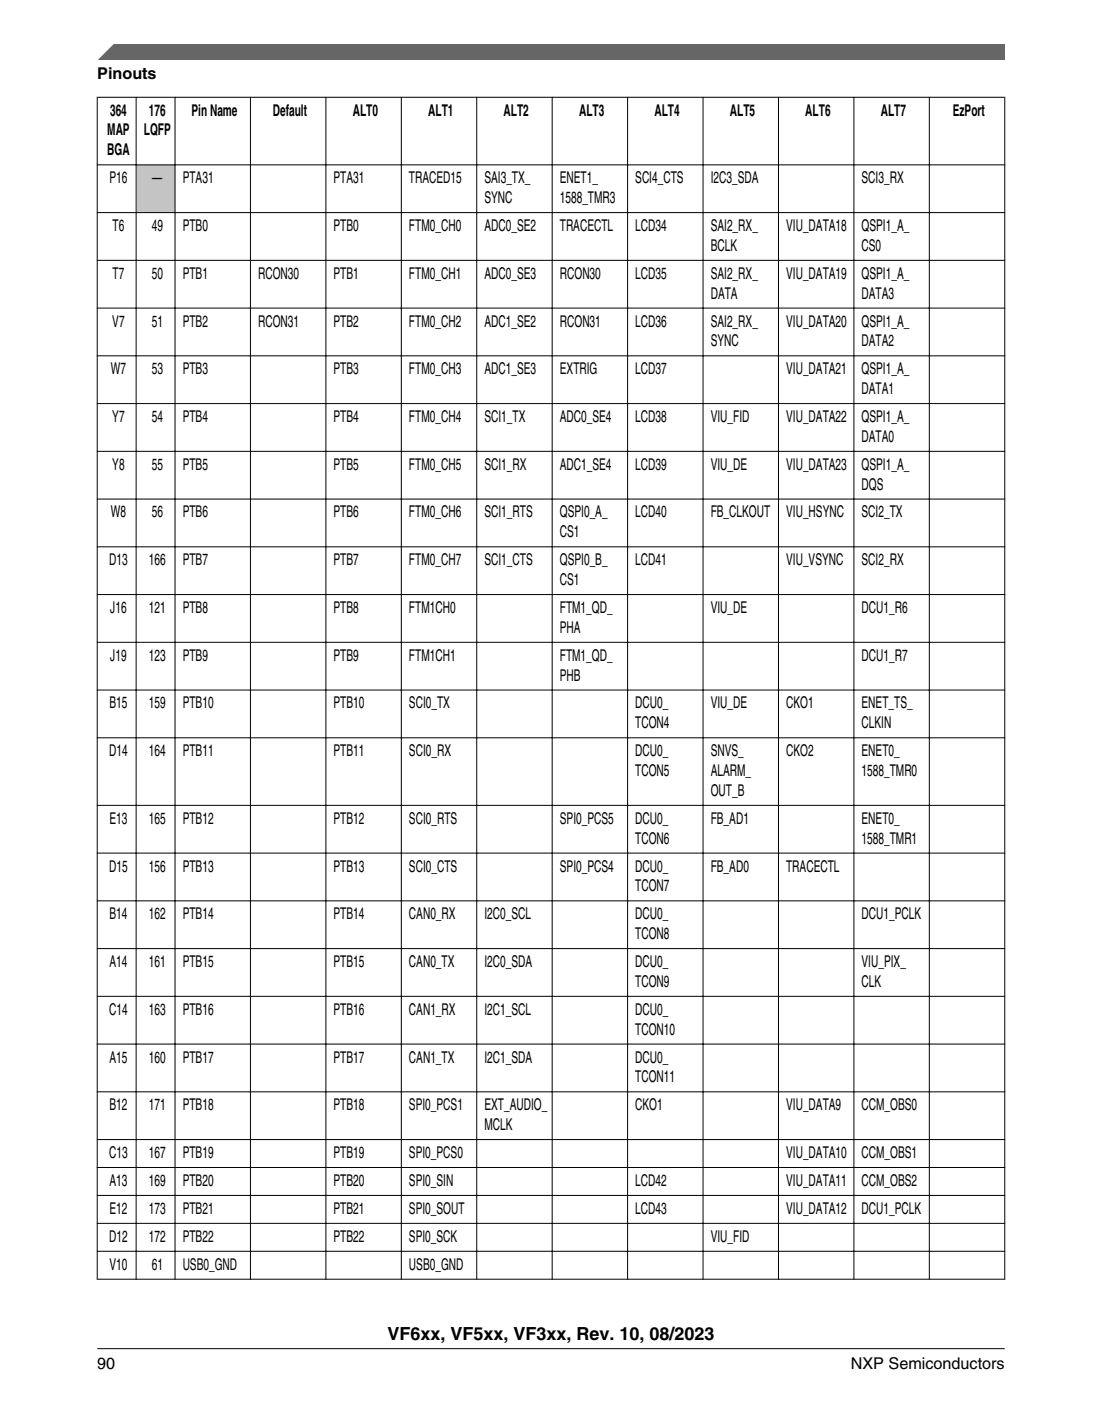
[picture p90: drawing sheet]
<svg xmlns="http://www.w3.org/2000/svg" width="216mm" height="274mm" viewBox="0 0 216 274" stroke-linecap="round" stroke-linejoin="round" font-family="sans-serif">
<defs><g id="words">
<text font-size="3.5" x="75.9" y="262.3">VF6xx, VF5xx, VF3xx, Rev. 10, 08/2023</text>
<g font-size="3.2">
<text x="19" y="15.5">Pinouts</text>
<text x="21.6" y="22.6">364</text>
<text x="29.2" y="22.6">176</text>
<text x="37.5" y="22.6">Pin Name</text>
<text x="53.4" y="22.6">Default</text>
<text x="69.1" y="22.6">ALT0</text>
<text x="83.9" y="22.6">ALT1</text>
<text x="98.7" y="22.6">ALT2</text>
<text x="113.4" y="22.6">ALT3</text>
<text x="128.2" y="22.6">ALT4</text>
<text x="143" y="22.6">ALT5</text>
<text x="157.8" y="22.6">ALT6</text>
<text x="172.6" y="22.6">ALT7</text>
<text x="186.7" y="22.6">EzPort</text>
<text x="21" y="26.5">MAP</text>
<text x="28.2" y="26.5">LQFP</text>
<text x="21" y="30.4">BGA</text>
<text x="21.4" y="35.9">P16</text>
<text x="29.8" y="35.9">—</text>
<text x="35.8" y="35.9">PTA31</text>
<text x="65.3" y="35.9">PTA31</text>
<text x="80.1" y="35.9">TRACED15</text>
<text x="94.9" y="35.9">SAI3_TX_</text>
<text x="109.7" y="35.9">ENET1_</text>
<text x="124.5" y="35.9">SCI4_CTS</text>
<text x="139.2" y="35.9">I2C3_SDA</text>
<text x="168.8" y="35.9">SCI3_RX</text>
<text x="94.9" y="39.8">SYNC</text>
<text x="109.7" y="39.8">1588_TMR3</text>
<text x="22.1" y="45.2">T6</text>
<text x="29.7" y="45.2">49</text>
<text x="35.8" y="45.2">PTB0</text>
<text x="65.3" y="45.2">PTB0</text>
<text x="80.1" y="45.2">FTM0_CH0</text>
<text x="94.9" y="45.2">ADC0_SE2</text>
<text x="109.7" y="45.2">TRACECTL</text>
<text x="124.5" y="45.2">LCD34</text>
<text x="139.2" y="45.2">SAI2_RX_</text>
<text x="154" y="45.2">VIU_DATA18</text>
<text x="168.8" y="45.2">QSPI1_A_</text>
<text x="139.2" y="49.1">BCLK</text>
<text x="168.8" y="49.1">CS0</text>
<text x="22.1" y="54.6">T7</text>
<text x="29.7" y="54.6">50</text>
<text x="35.8" y="54.6">PTB1</text>
<text x="50.6" y="54.6">RCON30</text>
<text x="65.3" y="54.6">PTB1</text>
<text x="80.1" y="54.6">FTM0_CH1</text>
<text x="94.9" y="54.6">ADC0_SE3</text>
<text x="109.7" y="54.6">RCON30</text>
<text x="124.5" y="54.6">LCD35</text>
<text x="139.2" y="54.6">SAI2_RX_</text>
<text x="139.2" y="58.5">DATA</text>
<text x="154" y="54.6">VIU_DATA19</text>
<text x="168.8" y="54.6">QSPI1_A_</text>
<text x="168.8" y="58.5">DATA3</text>
<text x="22" y="63.9">V7</text>
<text x="29.7" y="63.9">51</text>
<text x="35.8" y="63.9">PTB2</text>
<text x="50.6" y="63.9">RCON31</text>
<text x="65.3" y="63.9">PTB2</text>
<text x="80.1" y="63.9">FTM0_CH2</text>
<text x="94.9" y="63.9">ADC1_SE2</text>
<text x="109.7" y="63.9">RCON31</text>
<text x="124.5" y="63.9">LCD36</text>
<text x="139.2" y="63.9">SAI2_RX_</text>
<text x="154" y="63.9">VIU_DATA20</text>
<text x="168.8" y="63.9">QSPI1_A_</text>
<text x="139.2" y="67.8">SYNC</text>
<text x="168.8" y="67.8">DATA2</text>
<text x="21.7" y="73.3">W7</text>
<text x="29.7" y="73.3">53</text>
<text x="35.8" y="73.3">PTB3</text>
<text x="65.3" y="73.3">PTB3</text>
<text x="80.1" y="73.3">FTM0_CH3</text>
<text x="94.9" y="73.3">ADC1_SE3</text>
<text x="109.7" y="73.3">EXTRIG</text>
<text x="124.5" y="73.3">LCD37</text>
<text x="154" y="73.3">VIU_DATA21</text>
<text x="168.8" y="73.3">QSPI1_A_</text>
<text x="168.8" y="77.2">DATA1</text>
<text x="22" y="82.6">Y7</text>
<text x="29.7" y="82.6">54</text>
<text x="35.8" y="82.6">PTB4</text>
<text x="65.3" y="82.6">PTB4</text>
<text x="80.1" y="82.6">FTM0_CH4</text>
<text x="94.9" y="82.6">SCI1_TX</text>
<text x="109.7" y="82.6">ADC0_SE4</text>
<text x="124.5" y="82.6">LCD38</text>
<text x="139.2" y="82.6">VIU_FID</text>
<text x="154" y="82.6">VIU_DATA22</text>
<text x="168.8" y="82.6">QSPI1_A_</text>
<text x="168.8" y="86.5">DATA0</text>
<text x="22" y="92">Y8</text>
<text x="29.7" y="92">55</text>
<text x="35.8" y="92">PTB5</text>
<text x="65.3" y="92">PTB5</text>
<text x="80.1" y="92">FTM0_CH5</text>
<text x="94.9" y="92">SCI1_RX</text>
<text x="109.7" y="92">ADC1_SE4</text>
<text x="124.5" y="92">LCD39</text>
<text x="139.2" y="92">VIU_DE</text>
<text x="154" y="92">VIU_DATA23</text>
<text x="168.8" y="92">QSPI1_A_</text>
<text x="168.8" y="95.9">DQS</text>
<text x="21.7" y="101.3">W8</text>
<text x="29.7" y="101.3">56</text>
<text x="35.8" y="101.3">PTB6</text>
<text x="65.3" y="101.3">PTB6</text>
<text x="80.1" y="101.3">FTM0_CH6</text>
<text x="94.9" y="101.3">SCI1_RTS</text>
<text x="109.7" y="101.3">QSPI0_A_</text>
<text x="124.5" y="101.3">LCD40</text>
<text x="139.2" y="101.3">FB_CLKOUT</text>
<text x="154" y="101.3">VIU_HSYNC</text>
<text x="168.8" y="101.3">SCI2_TX</text>
<text x="109.7" y="105.2">CS1</text>
<text x="21.4" y="110.7">D13</text>
<text x="29.2" y="110.7">166</text>
<text x="35.8" y="110.7">PTB7</text>
<text x="65.3" y="110.7">PTB7</text>
<text x="80.1" y="110.7">FTM0_CH7</text>
<text x="94.9" y="110.7">SCI1_CTS</text>
<text x="109.7" y="110.7">QSPI0_B_</text>
<text x="124.5" y="110.7">LCD41</text>
<text x="154" y="110.7">VIU_VSYNC</text>
<text x="168.8" y="110.7">SCI2_RX</text>
<text x="109.7" y="114.6">CS1</text>
<text x="21.6" y="120">J16</text>
<text x="29.2" y="120">121</text>
<text x="35.8" y="120">PTB8</text>
<text x="65.3" y="120">PTB8</text>
<text x="80.1" y="120">FTM1CH0</text>
<text x="109.7" y="120">FTM1_QD_</text>
<text x="109.7" y="123.9">PHA</text>
<text x="139.2" y="120">VIU_DE</text>
<text x="168.8" y="120">DCU1_R6</text>
<text x="21.6" y="129.4">J19</text>
<text x="29.2" y="129.4">123</text>
<text x="35.8" y="129.4">PTB9</text>
<text x="65.3" y="129.4">PTB9</text>
<text x="80.1" y="129.4">FTM1CH1</text>
<text x="109.7" y="129.4">FTM1_QD_</text>
<text x="168.8" y="129.4">DCU1_R7</text>
<text x="109.7" y="133.3">PHB</text>
<text x="21.4" y="138.7">B15</text>
<text x="29.2" y="138.7">159</text>
<text x="35.8" y="138.7">PTB10</text>
<text x="65.3" y="138.7">PTB10</text>
<text x="80.1" y="138.7">SCI0_TX</text>
<text x="124.5" y="138.7">DCU0_</text>
<text x="124.5" y="142.6">TCON4</text>
<text x="139.2" y="138.7">VIU_DE</text>
<text x="154" y="138.7">CKO1</text>
<text x="168.8" y="138.7">ENET_TS_</text>
<text x="168.8" y="142.6">CLKIN</text>
<text x="21.4" y="148.1">D14</text>
<text x="29.2" y="148.1">164</text>
<text x="35.8" y="148.1">PTB11</text>
<text x="65.3" y="148.1">PTB11</text>
<text x="80.1" y="148.1">SCI0_RX</text>
<text x="124.5" y="148.1">DCU0_</text>
<text x="139.2" y="148.1">SNVS_</text>
<text x="154" y="148.1">CKO2</text>
<text x="168.8" y="148.1">ENET0_</text>
<text x="124.5" y="152">TCON5</text>
<text x="139.2" y="152">ALARM_</text>
<text x="139.2" y="155.8">OUT_B</text>
<text x="168.8" y="152">1588_TMR0</text>
<text x="21.4" y="161.3">E13</text>
<text x="29.2" y="161.3">165</text>
<text x="35.8" y="161.3">PTB12</text>
<text x="65.3" y="161.3">PTB12</text>
<text x="80.1" y="161.3">SCI0_RTS</text>
<text x="109.7" y="161.3">SPI0_PCS5</text>
<text x="124.5" y="161.3">DCU0_</text>
<text x="139.2" y="161.3">FB_AD1</text>
<text x="168.8" y="161.3">ENET0_</text>
<text x="124.5" y="165.2">TCON6</text>
<text x="168.8" y="165.2">1588_TMR1</text>
<text x="21.4" y="170.6">D15</text>
<text x="29.2" y="170.6">156</text>
<text x="35.8" y="170.6">PTB13</text>
<text x="65.3" y="170.6">PTB13</text>
<text x="80.1" y="170.6">SCI0_CTS</text>
<text x="109.7" y="170.6">SPI0_PCS4</text>
<text x="124.5" y="170.6">DCU0_</text>
<text x="139.2" y="170.6">FB_AD0</text>
<text x="154" y="170.6">TRACECTL</text>
<text x="21.4" y="180">B14</text>
<text x="29.2" y="180">162</text>
<text x="35.8" y="180">PTB14</text>
<text x="65.3" y="180">PTB14</text>
<text x="80.1" y="180">CAN0_RX</text>
<text x="94.9" y="180">I2C0_SCL</text>
<text x="124.5" y="174.5">TCON7</text>
<text x="124.5" y="180">DCU0_</text>
<text x="168.8" y="180">DCU1_PCLK</text>
<text x="124.5" y="183.9">TCON8</text>
<text x="21.4" y="189.3">A14</text>
<text x="29.2" y="189.3">161</text>
<text x="35.8" y="189.3">PTB15</text>
<text x="65.3" y="189.3">PTB15</text>
<text x="80.1" y="189.3">CAN0_TX</text>
<text x="94.9" y="189.3">I2C0_SDA</text>
<text x="124.5" y="189.3">DCU0_</text>
<text x="168.8" y="189.3">VIU_PIX_</text>
<text x="124.5" y="193.2">TCON9</text>
<text x="168.8" y="193.2">CLK</text>
<text x="21.4" y="198.7">C14</text>
<text x="29.2" y="198.7">163</text>
<text x="35.8" y="198.7">PTB16</text>
<text x="65.3" y="198.7">PTB16</text>
<text x="80.1" y="198.7">CAN1_RX</text>
<text x="94.9" y="198.7">I2C1_SCL</text>
<text x="124.5" y="198.7">DCU0_</text>
<text x="124.5" y="202.6">TCON10</text>
<text x="21.4" y="208">A15</text>
<text x="29.2" y="208">160</text>
<text x="35.8" y="208">PTB17</text>
<text x="65.3" y="208">PTB17</text>
<text x="80.1" y="208">CAN1_TX</text>
<text x="94.9" y="208">I2C1_SDA</text>
<text x="124.5" y="208">DCU0_</text>
<text x="124.5" y="211.9">TCON11</text>
<text x="21.4" y="217.4">B12</text>
<text x="29.2" y="217.4">171</text>
<text x="35.8" y="217.4">PTB18</text>
<text x="65.3" y="217.4">PTB18</text>
<text x="80.1" y="217.4">SPI0_PCS1</text>
<text x="94.9" y="217.4">EXT_AUDIO_</text>
<text x="94.9" y="221.3">MCLK</text>
<text x="124.5" y="217.4">CKO1</text>
<text x="154" y="217.4">VIU_DATA9</text>
<text x="168.8" y="217.4">CCM_OBS0</text>
<text x="21.4" y="226.7">C13</text>
<text x="29.2" y="226.7">167</text>
<text x="35.8" y="226.7">PTB19</text>
<text x="65.3" y="226.7">PTB19</text>
<text x="80.1" y="226.7">SPI0_PCS0</text>
<text x="154" y="226.7">VIU_DATA10</text>
<text x="168.8" y="226.7">CCM_OBS1</text>
<text x="21.4" y="232.2">A13</text>
<text x="29.2" y="232.2">169</text>
<text x="35.8" y="232.2">PTB20</text>
<text x="65.3" y="232.2">PTB20</text>
<text x="80.1" y="232.2">SPI0_SIN</text>
<text x="124.5" y="232.2">LCD42</text>
<text x="154" y="232.2">VIU_DATA11</text>
<text x="168.8" y="232.2">CCM_OBS2</text>
<text x="21.4" y="237.7">E12</text>
<text x="29.2" y="237.7">173</text>
<text x="35.8" y="237.7">PTB21</text>
<text x="65.3" y="237.7">PTB21</text>
<text x="80.1" y="237.7">SPI0_SOUT</text>
<text x="124.5" y="237.7">LCD43</text>
<text x="154" y="237.7">VIU_DATA12</text>
<text x="168.8" y="237.7">DCU1_PCLK</text>
<text x="21.4" y="243.1">D12</text>
<text x="29.2" y="243.1">172</text>
<text x="35.8" y="243.1">PTB22</text>
<text x="65.3" y="243.1">PTB22</text>
<text x="80.1" y="243.1">SPI0_SCK</text>
<text x="139.2" y="243.1">VIU_FID</text>
<text x="21.4" y="248.6">V10</text>
<text x="29.7" y="248.6">61</text>
<text x="35.8" y="248.6">USB0_GND</text>
<text x="80.1" y="248.6">USB0_GND</text>
<text x="19.1" y="268">90</text>
<text x="166.7" y="268">NXP Semiconductors</text>
</g>
</g></defs>
<path d="M26.8 32.4h7.4v9.1h-7.4z" fill-rule="evenodd" fill="#c0c0c0"/>
<g fill="none" stroke="#000" stroke-width=".2">
<path d="M19 19h177.9M19 19v231.6M26.7 19v231.6M34.3 19v231.6M49.1 19v231.6M63.8 19v231.6M78.6 19v231.6M93.4 19v231.6M108.2 19v231.6M123 19v231.6M137.7 19v231.6M152.5 19v231.6"/>
<path d="M167.3 19v231.6M182.1 19v231.6M196.8 19v231.6M19 32.3h177.9M19 41.6h177.9M19 51h177.9M19 60.3h177.9M19 69.7h177.9M19 79h177.9M19 88.4h177.9M19 97.7h177.9M19 107.1h177.9"/>
<path d="M19 116.4h177.9M19 125.8h177.9M19 135.1h177.9M19 144.5h177.9M19 157.7h177.9M19 167h177.9M19 176.4h177.9M19 185.7h177.9M19 195.1h177.9M19 204.4h177.9M19 213.8h177.9M19 223.1h177.9"/>
<path d="M19 228.6h177.9M19 234.1h177.9M19 239.5h177.9M19 245h177.9M19 250.5h177.9"/>
</g>
<path d="M19 11.7l5.7-3.1 172.2 .1v3z" fill="#666"/>
<path d="M22.5 8.6l-3.1 3.1" fill="none" stroke="#666" stroke-width=".28"/>
<path d="M19 264.1h177.8" fill="none" stroke="#000" stroke-width=".2"/>
<use href="#words"/>
</svg>
